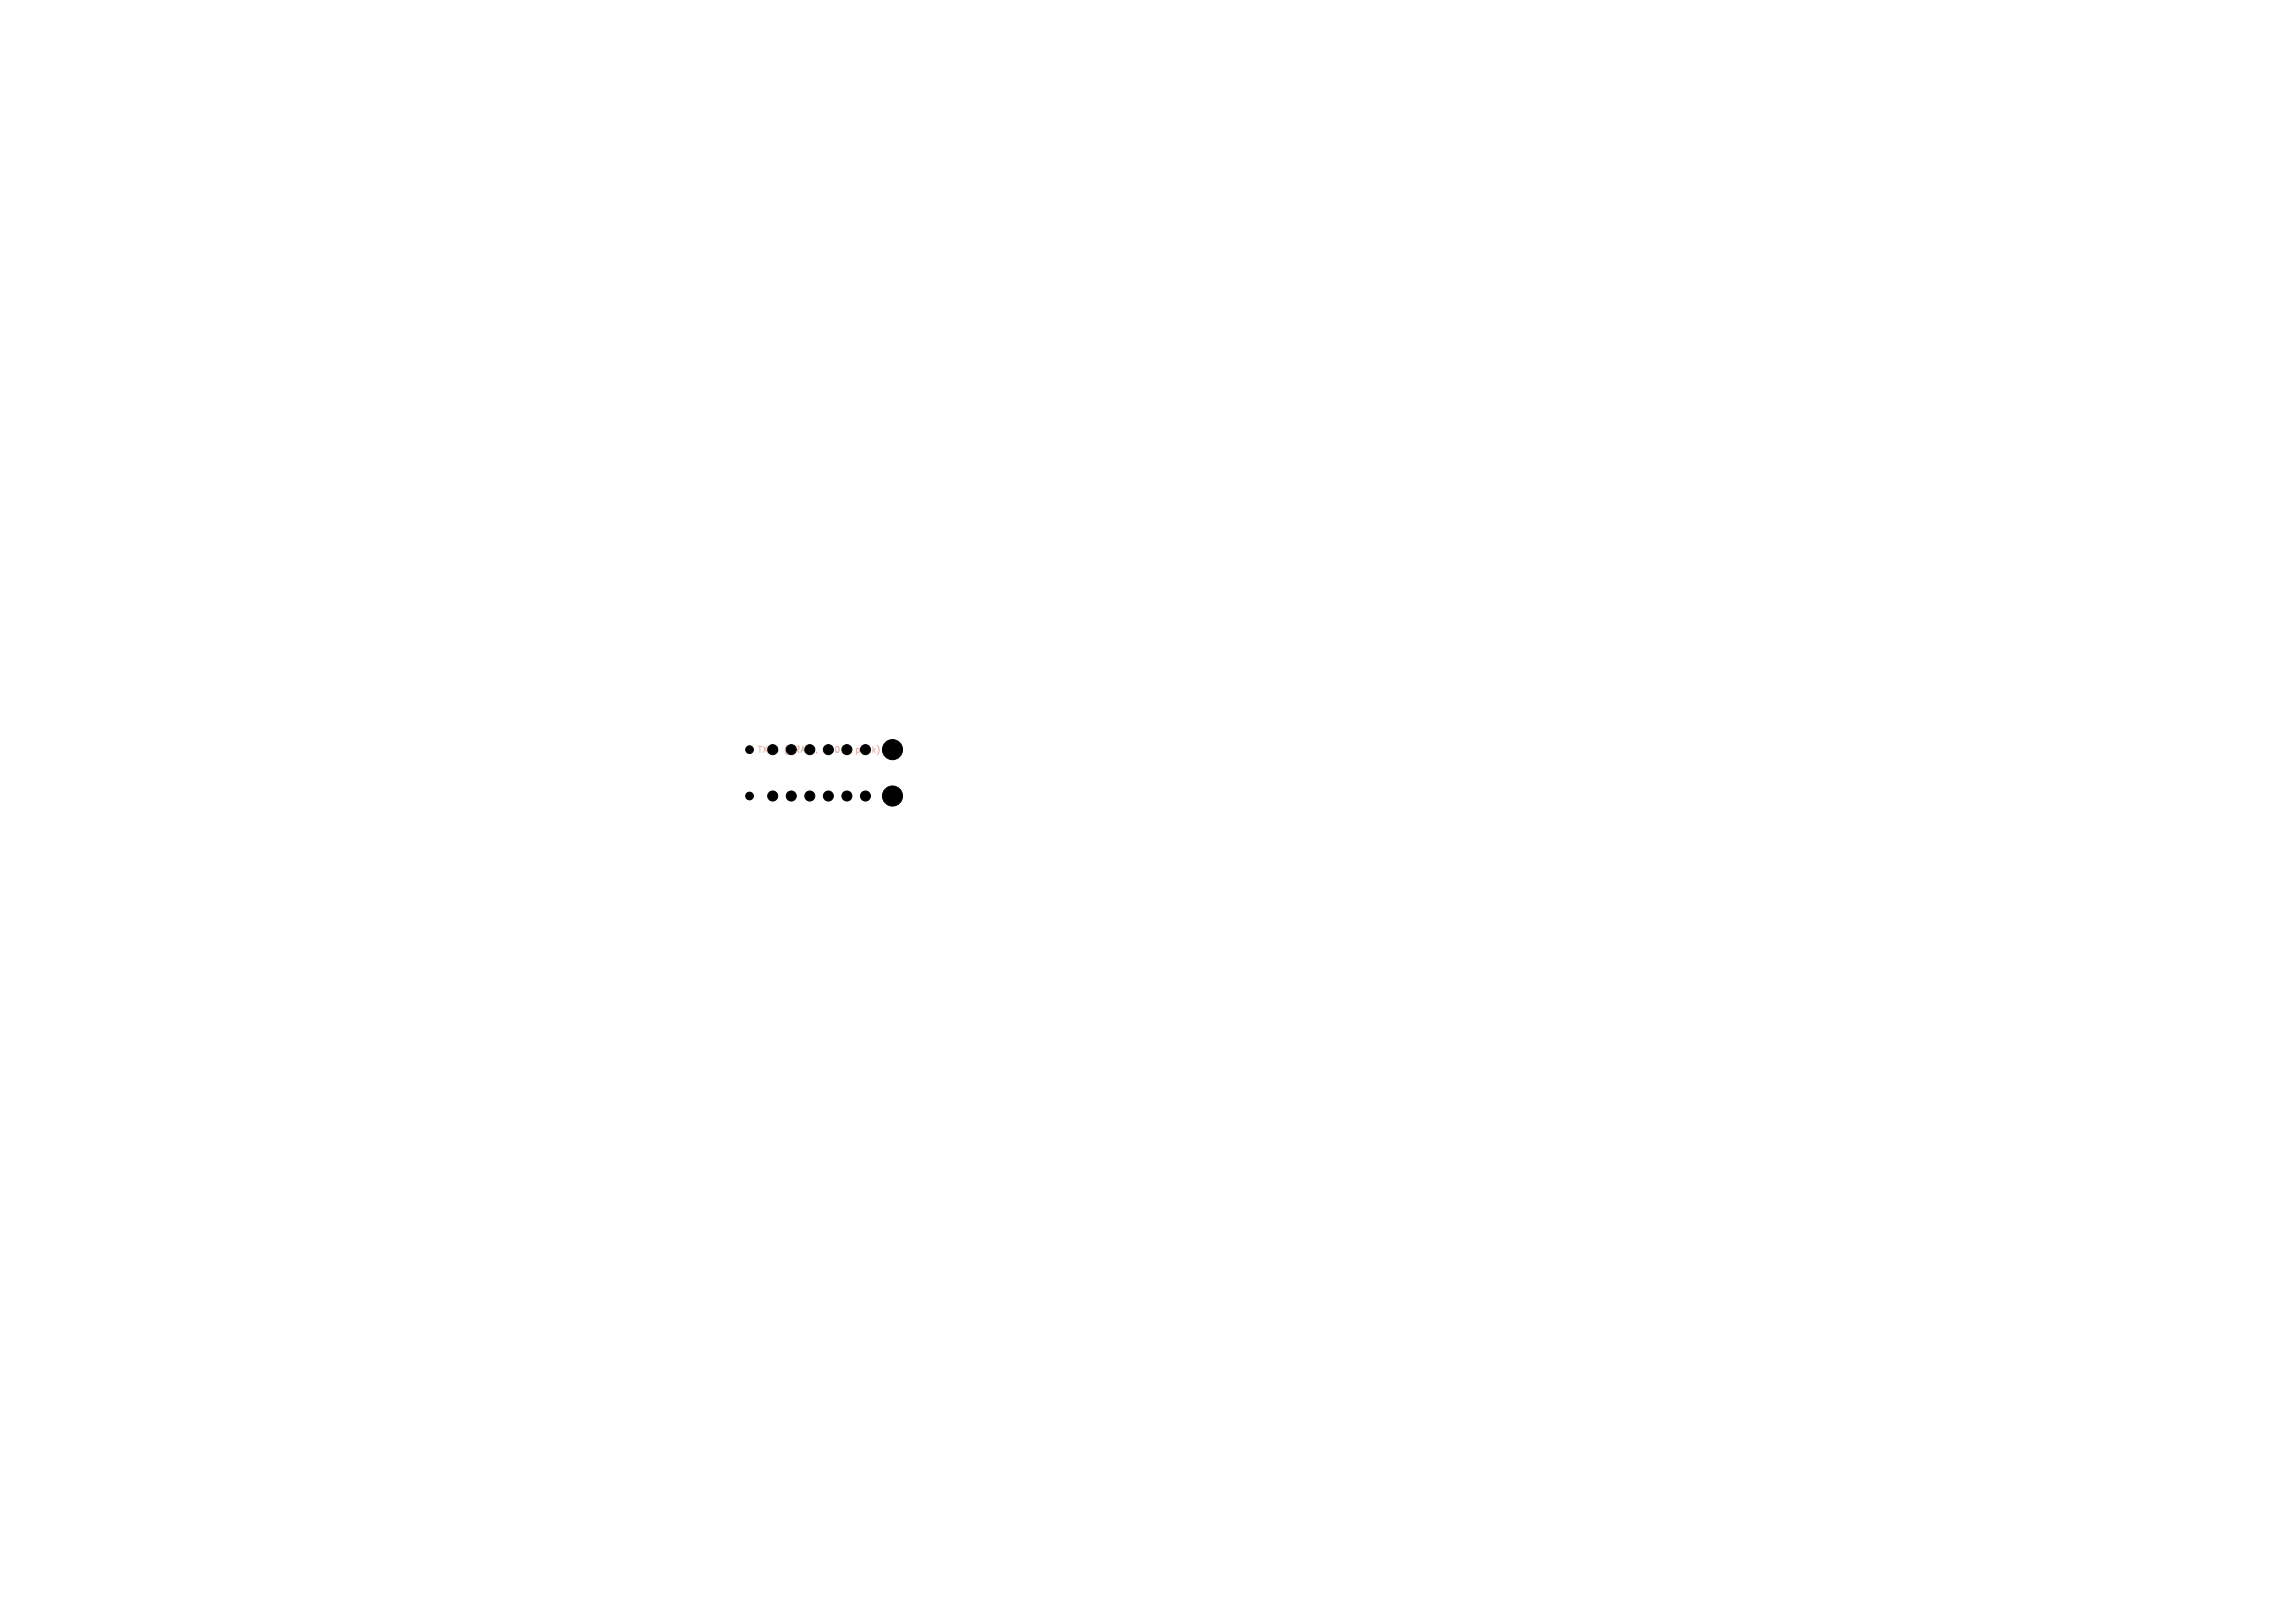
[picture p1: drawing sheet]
<svg xmlns="http://www.w3.org/2000/svg" width="297mm" height="210mm" viewBox="0 0 297 210" stroke-linecap="round" stroke-linejoin="round" font-family="sans-serif">
<defs><g id="words">
<g font-size="1.1">
<text x="98" y="97.6">TX_B (DRAIN,</text>
<text x="109.7" y="97.6">V peak)</text>
</g>
<text font-size="1.1" fill="#e8b2a7" x="106.7" y="97.6">460</text>
</g></defs>
<g fill="#000" stroke="#000" stroke-width=".13">
<circle cx="97" cy="97" r=".5"/>
<circle cx="107.2" cy="97" r=".65"/>
<circle cx="109.6" cy="97" r=".65"/>
<circle cx="115.5" cy="97" r="1.3"/>
<circle cx="97" cy="103" r=".5"/>
<circle cx="100" cy="103" r=".65"/>
<circle cx="102.4" cy="103" r=".65"/>
<circle cx="104.8" cy="103" r=".65"/>
<circle cx="107.2" cy="103" r=".65"/>
<circle cx="109.6" cy="103" r=".65"/>
<circle cx="112" cy="103" r=".65"/>
<circle cx="115.5" cy="103" r="1.3"/>
</g>
<use href="#words"/>
</svg>
